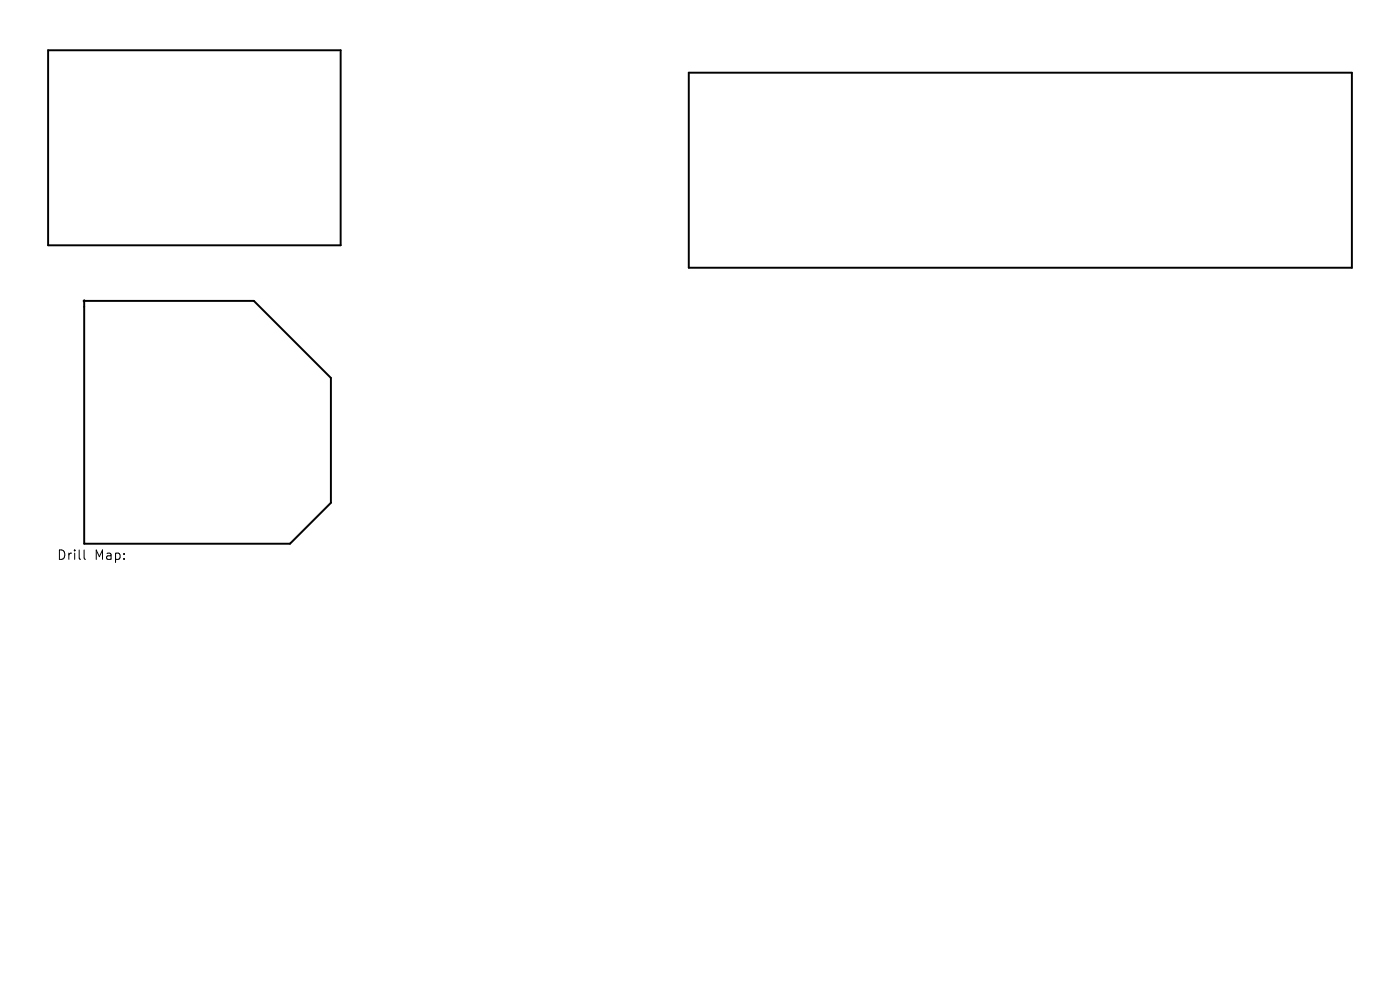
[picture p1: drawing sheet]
<svg xmlns="http://www.w3.org/2000/svg" width="297mm" height="210mm" viewBox="0 0 297 210" stroke-linecap="round" stroke-linejoin="round" font-family="sans-serif">
<defs><g id="words">
<g font-size="2.8">
<text x="12" y="119">Drill</text>
<text x="20" y="119">Map:</text>
</g>
</g></defs>
<path d="M10.2 10.7h62.1v41.3h-62.1zM146.1 15.4h140.7v41.4h-140.7zM17.9 63.8h36l16.3 16.4v26.5l-8.7 8.6h-43.6z" fill="none" stroke="#000" stroke-width=".41"/>
<circle cx="17.9" cy="63.8" r=".21" fill="#000" stroke="#000" stroke-width=".21"/>
<path d="M17.8 116.7v1.7l.3 .3" fill="none" stroke="#000" stroke-width=".21"/>
<use href="#words"/>
</svg>
